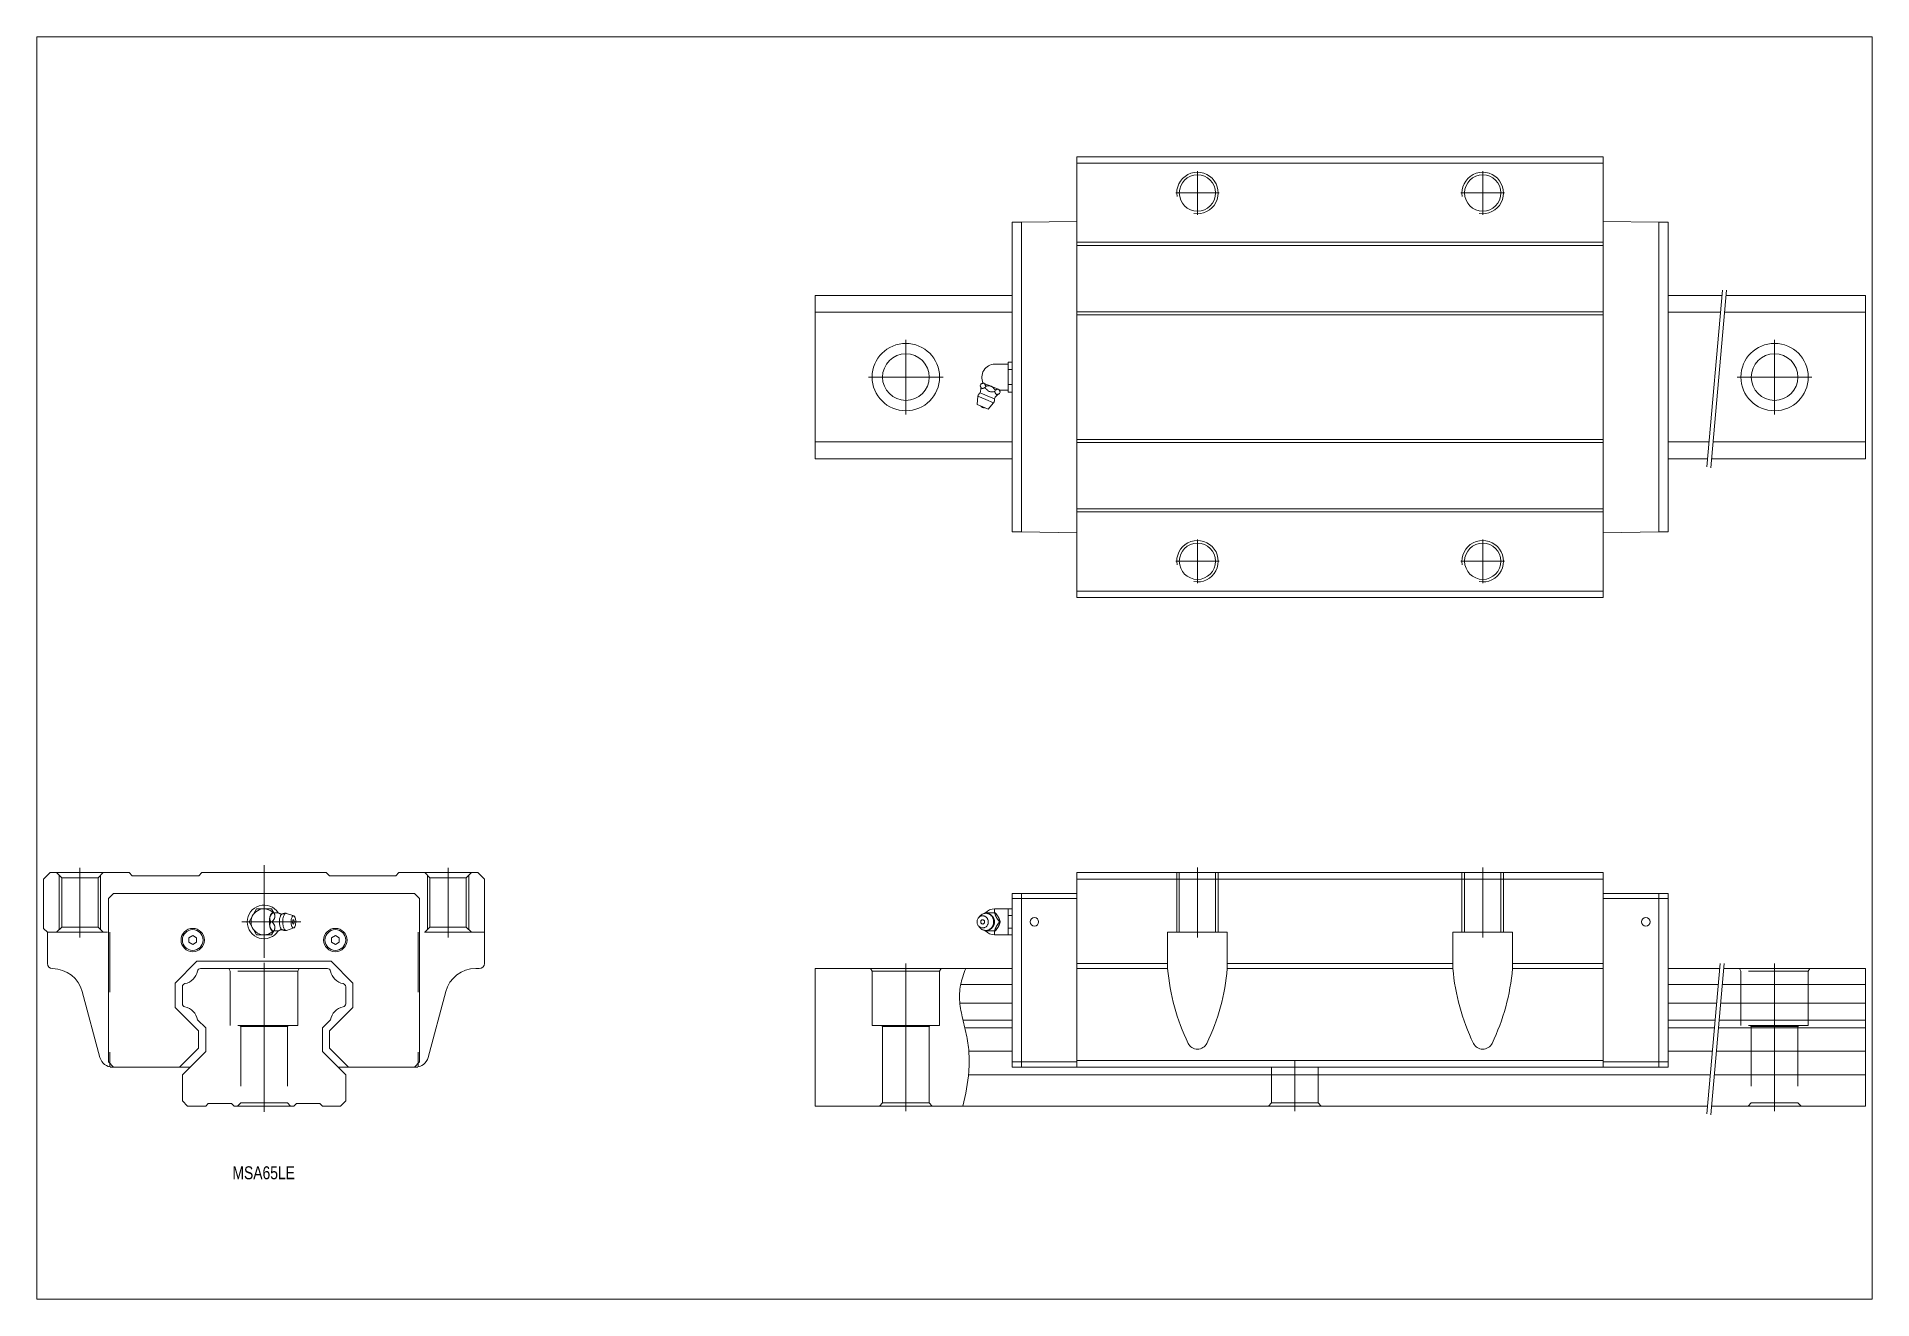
# Paper-space layout 'Layout1' of a CAD drawing. Header units: inches. Extents: x 34 to 262, y 26 to 183.
# The model-space entities are those that its viewports show. They can reach past a viewport. Long polylines and large blocks are cut down to what shows.
import ezdxf

# ---------------------------------------------------------------- set-up
doc = ezdxf.new("R2010")
doc.units = ezdxf.units.IN
for name, pattern in [('CENTER', [22.8, 15, -3, 1.8, -3]), ('DASHED', [4.8, 2.4, -2.4]), ('PHANTOM', [27.6, 15, -3, 1.8, -3, 1.8, -3])]:
    doc.linetypes.add(name, pattern=pattern)
doc.layers.add('ACAD_LAYER_0', color=7, linetype='Continuous', lineweight=0)
doc.layers.add('MSA45E [1]', color=7, linetype='Continuous', lineweight=0)
doc.styles.add('CK_TEXT_STYLE_0041', font='', dxfattribs={"width": 0.8, "height": 5})
doc.styles.get('CK_TEXT_STYLE_0041').set_extended_font_data('SMOOTH')

psp = doc.layouts.get("Layout1")

msp = doc.modelspace()

# ---------------------------------------------------------------- texts
at = {"layer": 'MSA45E [1]', "color": 4, "lineweight": 0, "insert": (-0.13, -23.25), "char_height": 5, "attachment_point": 2, "line_spacing_factor": 0.96, "style": 'CK_TEXT_STYLE_0041'}
msp.add_mtext('MSA65LE', dxfattribs=at)

# ---------------------------------------------------------------- linework, layer by layer
at = {"layer": 'MSA45E [1]', "color": 4, "linetype": 'Continuous', "lineweight": 0}
for p, q in [((313.46, 366.07), (313.46, 196.07)), ((313.46, 366.07), (516.46, 366.07)), ((313.46, 363.57), (516.46, 363.57)), ((516.46, 366.07), (516.46, 196.07)), ((288.46, 340.77), (288.46, 221.37)), ((288.46, 340.77), (292.06, 340.77)), ((313.46, 341.07), (292.06, 340.77)), ((292.06, 340.77), (292.06, 221.37)), ((516.46, 341.07), (537.86, 340.77)), ((537.86, 340.77), (537.86, 221.37)), ((541.46, 340.77), (537.86, 340.77)), ((541.46, 340.77), (541.46, 221.37)), ((313.46, 333.07), (516.46, 333.07)), ((313.46, 331.87), (516.46, 331.87)), ((212.5, 312.57), (288.46, 312.57)), ((212.5, 249.57), (212.5, 312.57)), ((541.46, 312.57), (562.18, 312.57)), ((563.79, 312.57), (617.5, 312.57)), ((617.5, 249.57), (617.5, 312.57)), ((212.5, 306.07), (288.46, 306.07)), ((313.46, 306.27), (516.46, 306.27)), ((313.46, 305.07), (516.46, 305.07)), ((541.46, 306.07), (561.61, 306.07)), ((563.22, 306.07), (617.5, 306.07)), ((286.97, 286.07, 0), (281.81, 286.07, 0)), ((286.97, 286.84), (286.97, 275.3)), ((286.97, 286.84), (288.46, 286.84)), ((286.97, 283.96), (288.46, 283.96)), ((288.46, 286.84), (288.46, 275.3)), ((541.46, 286.84), (541.46, 275.3)), ((276.17, 277.82, -0.2), (276.4, 278.37, -0.2)), ((277.58, 278.69, -0.2), (277.18, 278.86, -0.2)), ((277.58, 278.69, -0.2), (277.65, 278.66, -0.2)), ((280.34, 277.55, -0.2), (277.65, 278.66, -0.2)), ((278.03, 277.04, -0.2), (278.26, 277.6, -0.2)), ((280.34, 277.55, -0.2), (280.49, 277.49, -0.2)), ((283.18, 276.37, -0.2), (280.49, 277.49, -0.2)), ((283.18, 276.37, -0.2), (283.26, 276.34, -0.2)), ((283.65, 276.18, -0.2), (283.26, 276.34, -0.2)), ((286.97, 276.07, 0), (283.67, 276.07, 0)), ((286.97, 278.18), (288.46, 278.18)), ((274.96, 270.47, -0.2), (275.26, 273.7, -0.2)), ((274.96, 270.47, -0.2), (277.13, 269.57, -0.2)), ((275.26, 273.7, -0.2), (278.31, 272.44, -0.2)), ((276.11, 274.97, -0.2), (278.89, 273.82, -0.2)), ((277.13, 269.57, -0.2), (279.3, 268.67, -0.2)), ((278.31, 272.44, -0.2), (281.36, 271.17, -0.2)), ((278.89, 273.82, -0.2), (281.66, 272.67, -0.2)), ((281.36, 271.17, -0.2), (279.3, 268.67, -0.2)), ((281.77, 275.5, -0.2), (282, 276.05, -0.2)), ((283.63, 274.72, -0.2), (283.86, 275.28, -0.2)), ((286.97, 275.3), (288.46, 275.3)), ((212.5, 256.07), (288.46, 256.07)), ((313.46, 257.07), (516.46, 257.07)), ((313.46, 255.87), (516.46, 255.87)), ((541.46, 256.07), (557.24, 256.07)), ((558.85, 256.07), (617.5, 256.07)), ((212.5, 249.57), (288.46, 249.57)), ((541.46, 249.57), (556.67, 249.57)), ((558.28, 249.57), (617.5, 249.57)), ((313.46, 230.27), (516.46, 230.27)), ((313.46, 229.07), (516.46, 229.07)), ((288.46, 221.37), (292.06, 221.37)), ((313.46, 221.07), (292.06, 221.37)), ((516.46, 221.07), (537.86, 221.37)), ((541.46, 221.37), (537.86, 221.37)), ((313.46, 198.57), (516.46, 198.57)), ((313.46, 196.07), (516.46, 196.07)), ((-82.5, 90), (-85, 87.5)), ((-85, 87.5), (-85, 68.5)), ((-82.5, 90), (-52, 90)), ((-52, 90), (-50.8, 88.8)), ((-50.8, 88.8), (-25.2, 88.8)), ((-24, 90), (-25.2, 88.8)), ((24, 90), (-24, 90)), ((24, 90), (25.2, 88.8)), ((50.8, 88.8), (25.2, 88.8)), ((52, 90), (50.8, 88.8)), ((82.5, 90), (52, 90)), ((85, 87.5), (82.5, 90)), ((85, 87.5), (85, 55)), ((313.46, 90), (516.46, 90)), ((313.46, 15), (313.46, 90)), ((313.46, 87.5), (516.46, 87.5)), ((516.46, 15), (516.46, 90)), ((-60, 80), (-58, 82)), ((-60, 80), (-60, 17)), ((-58, 82), (0, 82)), ((58, 82), (0, 82)), ((60, 80), (58, 82)), ((60, 80), (60, 17)), ((288.46, 15), (288.46, 82)), ((288.46, 82), (313.46, 82)), ((288.46, 80), (313.46, 80)), ((292.06, 15), (292.06, 82)), ((516.46, 82), (541.46, 82)), ((516.46, 80), (541.46, 80)), ((537.86, 15), (537.86, 82)), ((541.46, 15), (541.46, 82)), ((-2.89, 75.99, -10.15), (-5.77, 71, -10.15)), ((-5.77, 71, -10.15), (-2.89, 65.99, -10.16)), ((2.9, 75.99, -10.16), (-2.89, 75.99, -10.16)), ((2.22, 72.68), (2.25, 72.82)), ((3.09, 71), (2.54, 71)), ((3.76, 74.48, -9.81), (2.9, 75.99, -10.16)), ((3.22, 74.5), (3.31, 74.5)), ((3.87, 74.5), (3.31, 74.5)), ((3.87, 74.5), (5.51, 74.5)), ((8.64, 74.27), (11.45, 73.33)), ((275.52, 72.58, 10.72), (276.06, 73.22, 10.72)), ((278.03, 74.5, 10.72), (281.77, 74.5, 10.72)), ((281.73, 76), (281.73, 74.49, 3.58)), ((288.46, 76), (281.73, 76)), ((281.77, 74.5, 10.72), (282, 74.5, 10.72)), ((283.18, 72.82, 10.72), (283.26, 72.68, 10.72)), ((283.63, 71, 10.72), (283.86, 71, 10.72)), ((286.97, 76), (286.97, 66)), ((288.46, 73.45, 4.36), (286.97, 73.45, 4.36)), ((288.46, 76), (288.46, 66)), ((-85, 68.5), (-83.5, 67)), ((-83.5, 67), (-83.5, 55)), ((-27.5, 65.73), (-29, 64.87)), ((-29, 64.87), (-29, 63.13)), ((-26, 64.87), (-27.5, 65.73)), ((-26, 64.87), (-26, 63.13)), ((-2.89, 65.99, -10.16), (2.89, 66, -10.15)), ((2.25, 69.18), (2.22, 69.32)), ((2.89, 66, -10.15), (3.76, 67.51, -9.81)), ((3.31, 67.5), (3.22, 67.5)), ((3.87, 67.5), (3.31, 67.5)), ((5.5, 67.5), (3.87, 67.5)), ((11.45, 68.67), (8.64, 67.72)), ((27.5, 65.73), (26, 64.87)), ((26, 64.87), (26, 63.13)), ((29, 64.87), (27.5, 65.73)), ((29, 64.87), (29, 63.13)), ((276.06, 68.78, 10.72), (275.52, 69.42, 10.72)), ((281.77, 67.5, 10.72), (278.03, 67.5, 10.72)), ((281.73, 66), (281.73, 67.51, 3.58)), ((288.46, 66), (281.73, 66)), ((281.77, 67.5, 10.72), (282, 67.5, 10.72)), ((283.26, 69.32, 10.72), (283.18, 69.18, 10.72)), ((288.46, 68.53, 4.35), (286.97, 68.53, 4.35)), ((348.46, 67), (371.46, 67)), ((348.46, 53), (348.46, 67)), ((371.46, 53), (371.46, 67)), ((458.46, 53), (458.46, 67)), ((458.46, 67), (481.46, 67)), ((481.46, 53), (481.46, 67)), ((-27.5, 62.27), (-29, 63.13)), ((-26, 63.13), (-27.5, 62.27)), ((27.5, 62.27), (26, 63.13)), ((29, 63.13), (27.5, 62.27)), ((-25.91, 55.8), (-34.3, 47.41)), ((25.91, 55.8), (-25.91, 55.8)), ((25.91, 55.8), (34.3, 47.41)), ((83, 53), (81.66, 53)), ((212.5, 53), (288.46, 53)), ((212.5, 0), (212.5, 53)), ((233.92, 53), (234.5, 52)), ((260.5, 52), (234.5, 52)), ((234.5, 52), (234.5, 31)), ((261.08, 53), (260.5, 52)), ((260.5, 52), (260.5, 31)), ((313.46, 55), (348.46, 55)), ((313.46, 53), (348.46, 53)), ((371.46, 55), (458.46, 55)), ((371.46, 53), (458.46, 53)), ((481.46, 55), (516.46, 55)), ((481.46, 53), (516.46, 53)), ((541.46, 53), (561.31, 53)), ((562.91, 53), (617.5, 53)), ((617.5, 53), (617.5, 0)), ((-70.07, 44.11), (-63.26, 18.71)), ((-34.3, 47.41), (-34.3, 37.94)), ((34.3, 47.41), (34.3, 37.94)), ((70.07, 44.11), (63.26, 18.71)), ((268.66, 46.89), (288.46, 46.89)), ((541.46, 46.89), (560.77, 46.89)), ((562.38, 46.89), (617.5, 46.89)), ((-34.3, 37.94), (-25.3, 28.94)), ((34.3, 37.94), (25.3, 28.94)), ((268.33, 39.69), (288.46, 39.69)), ((541.46, 39.69), (560.14, 39.69)), ((561.75, 39.69), (617.5, 39.69)), ((-25.3, 28.94), (-25.3, 22.3)), ((25.3, 28.94), (25.3, 22.3)), ((260.5, 31), (234.5, 31)), ((238.2, 31), (238.5, 30.7)), ((256.5, 30.7), (238.5, 30.7)), ((238.5, 30.7), (238.5, 1.2)), ((256.8, 31), (256.5, 30.7)), ((256.5, 30.7), (256.5, 1.2)), ((269.54, 33.06), (288.46, 33.06)), ((270.24, 30.14), (288.46, 30.14)), ((541.46, 33.06), (559.56, 33.06)), ((541.46, 30.14), (559.31, 30.14)), ((560.91, 30.14), (617.5, 30.14)), ((561.17, 33.06), (617.5, 33.06)), ((-32.6, 15), (-25.3, 22.3)), ((32.6, 15), (25.3, 22.3)), ((-60, 17), (-58, 15)), ((-59.3, 15), (-28.5, 15)), ((-58.43, 15), (-42.15, 15)), ((59.3, 15), (28.5, 15)), ((58.43, 15), (42.15, 15)), ((60, 17), (58, 15)), ((271.78, 21.1), (288.46, 21.1)), ((288.46, 17), (313.46, 17)), ((288.46, 15), (541.46, 15)), ((313.46, 17.5), (516.46, 17.5)), ((541.46, 17), (516.46, 17)), ((541.46, 21.1), (558.52, 21.1)), ((560.12, 21.1), (617.5, 21.1)), ((271.64, 12), (557.72, 12)), ((559.33, 12), (617.5, 12)), ((212.5, 0), (556.67, 0)), ((238.5, 1.2), (237.3, 0)), ((256.5, 1.2), (238.5, 1.2)), ((257.7, 0), (256.5, 1.2)), ((558.28, 0), (617.5, 0))]:
    msp.add_line(p, q, dxfattribs=at)
at = {"layer": 'MSA45E [1]', "color": 253, "linetype": 'CENTER', "lineweight": 0}
for p, q in [((359.96, 360.47), (359.96, 343.67)), ((469.96, 360.47), (469.96, 343.67)), ((351.56, 352.07), (368.36, 352.07)), ((461.56, 352.07), (478.36, 352.07)), ((247.5, 295.47), (247.5, 266.67)), ((582.5, 295.47), (582.5, 266.67)), ((233.1, 281.07), (261.9, 281.07)), ((568.1, 281.07), (596.9, 281.07)), ((359.96, 218.47), (359.96, 201.67)), ((469.96, 218.47), (469.96, 201.67)), ((351.56, 210.07), (368.36, 210.07)), ((461.56, 210.07), (478.36, 210.07)), ((0, 92.88), (0, 57.09)), ((-71, 91.79), (-71, 65)), ((71, 91.79), (71, 65)), ((359.96, 65), (359.96, 92)), ((469.96, 65), (469.96, 92)), ((14.24, 71), (-8.57, 71)), ((0, 55.26), (0, -2.22)), ((247.5, -2), (247.5, 55)), ((582.5, -2), (582.5, 55)), ((397.5, -2), (397.5, 17.5))]:
    msp.add_line(p, q, dxfattribs=at)
at = {"layer": 'MSA45E [1]', "color": 253, "linetype": 'PHANTOM', "lineweight": 0}
for p, q in [((556.41, 246.53), (562.36, 314.57)), ((557.98, 246.14), (563.96, 314.57)), ((556.41, -3.04), (561.48, 55)), ((557.98, -3.43), (563.09, 55))]:
    msp.add_line(p, q, dxfattribs=at)
at = {"layer": 'MSA45E [1]', "color": 253, "linetype": 'DASHED', "lineweight": 0}
for p, q in [((-80, 90), (-78, 88)), ((-79, 89), (-79, 68)), ((-78, 88), (-64, 88)), ((-78, 88), (-78, 69)), ((-62, 90), (-64, 88)), ((-64, 88), (-64, 69)), ((-63, 89), (-63, 68)), ((62, 90), (64, 88)), ((63, 89), (63, 68)), ((78, 88), (64, 88)), ((64, 88), (64, 69)), ((80, 90), (78, 88)), ((78, 88), (78, 69)), ((79, 89), (79, 68)), ((351.96, 67), (351.96, 90)), ((352.96, 67), (352.96, 90)), ((366.96, 67), (366.96, 90)), ((367.96, 67), (367.96, 90)), ((461.96, 67), (461.96, 90)), ((462.96, 67), (462.96, 90)), ((476.96, 67), (476.96, 90)), ((477.96, 67), (477.96, 90)), ((275.16, 71, 10.72), (274.96, 71, 10.72)), ((-83.5, 67), (-59.5, 67)), ((-80, 67), (-78, 69)), ((-78, 69), (-64, 69)), ((-62, 67), (-64, 69)), ((-59.5, 67), (-59.5, 15.12)), ((85, 67), (59.5, 67)), ((59.5, 67), (59.5, 15.12)), ((62, 67), (64, 69)), ((78, 69), (64, 69)), ((80, 67), (78, 69)), ((-13.58, 53), (-13, 52)), ((-13.58, 53), (-13, 52)), ((-13, 52), (-13, 31)), ((-13, 52), (-13, 31)), ((13, 52), (-13, 52)), ((13.58, 53), (13, 52)), ((13.58, 53), (13, 52)), ((13, 52), (13, 31)), ((13, 52), (13, 31)), ((568.92, 53), (569.5, 52)), ((595.5, 52), (569.5, 52)), ((569.5, 52), (569.5, 31)), ((596.08, 53), (595.5, 52)), ((595.5, 52), (595.5, 31)), ((13, 31), (-13, 31)), ((-9.3, 31), (-9, 30.7)), ((-9.3, 31), (-9, 30.7)), ((-9, 30.7), (-9, 1.2)), ((9, 30.7), (-9, 30.7)), ((9.3, 31), (9, 30.7)), ((9.3, 31), (9, 30.7)), ((9, 30.7), (9, 1.2)), ((595.5, 31), (569.5, 31)), ((573.2, 31), (573.5, 30.7)), ((591.5, 30.7), (573.5, 30.7)), ((573.5, 30.7), (573.5, 1.2)), ((591.8, 31), (591.5, 30.7)), ((591.5, 30.7), (591.5, 1.2)), ((388.5, 15), (388.5, 1.2)), ((406.5, 15), (406.5, 1.2)), ((-9, 1.2), (-10.2, 0)), ((9, 1.2), (-9, 1.2)), ((10.2, 0), (9, 1.2)), ((388.5, 1.2), (387.3, 0)), ((406.5, 1.2), (388.5, 1.2)), ((407.7, 0), (406.5, 1.2)), ((573.5, 1.2), (572.3, 0)), ((591.5, 1.2), (573.5, 1.2)), ((592.7, 0), (591.5, 1.2))]:
    msp.add_line(p, q, dxfattribs=at)
at = {"layer": 'MSA45E [1]', "color": 4, "linetype": 'Continuous', "lineweight": 0, "extrusion": (2.92317e-06, 1.46166e-06, 1)}
msp.add_line((-24.5, 53, 0), (24.5, 53, 0), dxfattribs=at)
at = {"layer": 'MSA45E [1]', "color": 4, "linetype": 'Continuous', "lineweight": 0, "extrusion": (2.92317e-06, 0, 1)}
for p, q in [((-31.5, 46, 0), (-31.5, 39.4, 0)), ((31.5, 46, 0), (31.5, 39.4, 0)), ((-25.65, 33.25, 0), (-22.5, 30.1, 0)), ((-22.5, 30.1, 0), (-22.5, 21, 0)), ((25.65, 33.25, 0), (22.5, 30.1, 0)), ((25.65, 33.25, 0), (22.5, 30.1, 0)), ((22.5, 30.1, 0), (22.5, 21, 0)), ((-22.5, 21, 0), (-31.5, 12, 0)), ((22.5, 21, 0), (31.5, 12, 0)), ((-31.5, 12, 0), (-31.5, 2, 0)), ((31.5, 12, 0), (31.5, 2, 0)), ((-31.5, 2, 0), (-29.5, 0, 0)), ((-29.5, 0, 0), (-22.5, 0, 0)), ((-21.5, 1, 0), (-22.5, 0, 0)), ((-21.5, 1, 0), (-12.5, 1, 0)), ((-12.5, 1, 0), (-11.5, 0, 0)), ((-11.5, 0, 0), (11.5, 0, 0)), ((12.5, 1, 0), (11.5, 0, 0)), ((21.5, 1, 0), (12.5, 1, 0)), ((21.5, 1, 0), (22.5, 0, 0)), ((29.5, 0, 0), (22.5, 0, 0)), ((31.5, 2, 0), (29.5, 0, 0))]:
    msp.add_line(p, q, dxfattribs=at)
at = {"layer": 'MSA45E [1]', "color": 4, "linetype": 'Continuous', "lineweight": 0}
for points in [[(276.17, 277.82), (276.2, 277.73), (276.23, 277.64), (276.26, 277.55), (276.3, 277.47), (276.33, 277.38), (276.37, 277.3), (276.4, 277.22), (276.44, 277.14), (276.48, 277.07), (276.51, 277.02), (276.54, 276.98), (276.56, 276.94), (276.59, 276.91), (276.63, 276.87), (276.66, 276.84), (276.69, 276.81), (276.73, 276.78), (276.76, 276.76), (276.8, 276.74), (276.84, 276.73), (276.89, 276.71), (276.93, 276.71), (276.97, 276.7), (277.02, 276.7), (277.07, 276.7), (277.11, 276.7), (277.16, 276.71), (277.25, 276.73), (277.35, 276.76), (277.45, 276.79), (277.54, 276.82), (277.64, 276.86), (277.74, 276.91), (277.84, 276.95), (277.94, 277), (278.03, 277.04)], [(277.58, 278.69), (277.55, 278.7), (277.52, 278.71), (277.48, 278.71), (277.45, 278.72), (277.41, 278.72), (277.38, 278.72), (277.34, 278.72), (277.31, 278.71), (277.27, 278.71), (277.18, 278.69), (277.08, 278.66), (276.99, 278.63), (276.89, 278.59), (276.79, 278.55), (276.69, 278.51), (276.59, 278.46), (276.5, 278.42), (276.4, 278.37)], [(278.03, 277.04), (278.19, 276.85), (278.35, 276.66), (278.51, 276.46), (278.68, 276.28), (278.85, 276.1), (279.03, 275.94), (279.23, 275.79), (279.43, 275.67), (279.65, 275.56), (279.87, 275.49), (280.1, 275.44), (280.34, 275.41), (280.57, 275.4), (280.81, 275.41), (281.05, 275.42), (281.29, 275.45), (281.53, 275.47), (281.77, 275.5)], [(280.34, 277.55), (280.28, 277.57), (280.22, 277.59), (280.15, 277.61), (280.09, 277.62), (280.03, 277.64), (279.96, 277.65), (279.9, 277.66), (279.83, 277.67), (279.76, 277.67), (279.6, 277.68), (279.43, 277.69), (279.26, 277.69), (279.1, 277.68), (278.93, 277.67), (278.76, 277.65), (278.6, 277.63), (278.43, 277.62), (278.26, 277.6)], [(282, 276.05), (281.91, 276.16), (281.82, 276.28), (281.73, 276.39), (281.63, 276.5), (281.54, 276.61), (281.45, 276.72), (281.35, 276.82), (281.25, 276.93), (281.15, 277.03), (281.08, 277.08), (281.02, 277.14), (280.95, 277.2), (280.88, 277.25), (280.81, 277.3), (280.74, 277.35), (280.67, 277.39), (280.59, 277.44), (280.52, 277.47), (280.51, 277.48), (280.51, 277.48), (280.51, 277.48), (280.51, 277.48), (280.5, 277.48), (280.5, 277.48), (280.5, 277.48), (280.49, 277.49), (280.49, 277.49)], [(283.18, 276.37), (283.12, 276.39), (283.06, 276.4), (283, 276.4), (282.94, 276.4), (282.88, 276.39), (282.81, 276.38), (282.75, 276.36), (282.68, 276.34), (282.61, 276.32), (282.55, 276.29), (282.48, 276.27), (282.41, 276.24), (282.34, 276.21), (282.27, 276.18), (282.2, 276.15), (282.14, 276.12), (282.07, 276.08), (282, 276.05)], [(281.77, 275.5), (281.8, 275.41), (281.83, 275.32), (281.86, 275.23), (281.9, 275.15), (281.93, 275.06), (281.97, 274.98), (282, 274.9), (282.04, 274.82), (282.08, 274.75), (282.11, 274.7), (282.14, 274.66), (282.17, 274.62), (282.2, 274.59), (282.23, 274.55), (282.26, 274.52), (282.29, 274.49), (282.33, 274.46), (282.36, 274.44), (282.4, 274.42), (282.44, 274.41), (282.49, 274.39), (282.53, 274.39), (282.57, 274.38), (282.62, 274.38), (282.67, 274.38), (282.71, 274.38), (282.76, 274.39), (282.85, 274.41), (282.95, 274.44), (283.05, 274.47), (283.14, 274.5), (283.24, 274.54), (283.34, 274.59), (283.44, 274.63), (283.54, 274.68), (283.63, 274.72)], [(2.22, 72.68), (2.18, 72.47), (2.15, 72.27), (2.12, 72.07), (2.1, 71.88), (2.08, 71.69), (2.07, 71.5), (2.06, 71.33), (2.06, 71.16), (2.05, 71), (2.05, 71), (2.06, 70.83), (2.06, 70.67), (2.07, 70.49), (2.08, 70.31), (2.1, 70.12), (2.12, 69.92), (2.15, 69.72), (2.18, 69.52), (2.22, 69.32)], [(2.22, 72.68), (2.21, 72.62), (2.2, 72.56), (2.2, 72.51), (2.2, 72.45), (2.19, 72.39), (2.19, 72.34), (2.2, 72.28), (2.2, 72.23), (2.21, 72.17), (2.22, 72.04), (2.25, 71.9), (2.28, 71.77), (2.32, 71.64), (2.36, 71.51), (2.4, 71.38), (2.45, 71.25), (2.49, 71.12), (2.54, 71)], [(2.54, 71), (2.51, 70.91), (2.48, 70.82), (2.44, 70.73), (2.41, 70.64), (2.38, 70.55), (2.35, 70.46), (2.33, 70.37), (2.3, 70.28), (2.28, 70.19), (2.25, 70.1), (2.23, 70), (2.22, 69.91), (2.21, 69.81), (2.2, 69.72), (2.19, 69.62), (2.2, 69.52), (2.2, 69.42), (2.22, 69.32)], [(3.31, 74.5), (3.23, 74.39), (3.14, 74.28), (3.05, 74.17), (2.96, 74.06), (2.88, 73.95), (2.79, 73.83), (2.71, 73.72), (2.64, 73.61), (2.56, 73.49), (2.52, 73.42), (2.48, 73.35), (2.44, 73.28), (2.4, 73.21), (2.37, 73.14), (2.33, 73.06), (2.3, 72.99), (2.28, 72.91), (2.26, 72.84), (2.26, 72.84), (2.26, 72.84), (2.25, 72.83), (2.25, 72.83), (2.25, 72.83), (2.25, 72.82), (2.25, 72.82), (2.25, 72.82), (2.25, 72.82)], [(3.09, 74.4), (2.96, 74.31), (2.84, 74.19), (2.73, 74.04), (2.63, 73.87), (2.53, 73.68), (2.45, 73.47), (2.37, 73.26), (2.31, 73.04), (2.25, 72.82)], [(3.07, 74.4), (3.08, 74.4), (3.08, 74.41), (3.09, 74.41), (3.09, 74.41), (3.1, 74.41), (3.1, 74.42), (3.11, 74.42), (3.12, 74.42), (3.12, 74.43), (3.13, 74.43), (3.13, 74.43), (3.13, 74.43), (3.14, 74.44), (3.14, 74.44), (3.15, 74.44), (3.15, 74.45), (3.16, 74.45), (3.16, 74.45), (3.17, 74.46), (3.17, 74.46), (3.18, 74.46), (3.18, 74.46), (3.18, 74.47), (3.19, 74.47), (3.19, 74.47), (3.2, 74.48), (3.2, 74.48), (3.2, 74.48), (3.21, 74.49), (3.21, 74.49), (3.21, 74.49), (3.22, 74.49), (3.22, 74.5), (3.23, 74.5), (3.23, 74.5), (3.23, 74.51)], [(5.5, 74.5), (5.52, 74.49), (5.53, 74.48), (5.54, 74.47), (5.56, 74.46), (5.57, 74.45), (5.59, 74.44), (5.6, 74.43), (5.62, 74.42), (5.63, 74.41), (5.66, 74.39), (5.69, 74.37), (5.73, 74.35), (5.76, 74.34), (5.79, 74.32), (5.83, 74.3), (5.86, 74.28), (5.9, 74.26), (5.93, 74.25), (5.97, 74.23), (6.01, 74.21), (6.05, 74.2), (6.1, 74.18), (6.14, 74.17), (6.18, 74.15), (6.22, 74.14), (6.27, 74.12), (6.31, 74.11), (6.36, 74.1), (6.4, 74.08), (6.45, 74.07), (6.5, 74.06), (6.55, 74.05), (6.59, 74.04), (6.64, 74.03), (6.69, 74.03), (6.74, 74.02), (6.77, 74.02), (6.8, 74.01), (6.83, 74.01), (6.85, 74.01), (6.88, 74.01), (6.91, 74.01), (6.94, 74), (6.97, 74), (7, 74)], [(6.82, 73.91), (6.62, 73.73), (6.5, 73.57), (6.41, 73.41), (6.3, 73.18), (6.2, 72.88), (6.1, 72.52), (6.03, 72.13), (5.98, 71.74), (5.95, 71.41), (5.94, 71.1), (5.94, 71), (5.94, 71), (5.96, 70.45), (5.99, 70.11), (6.06, 69.69), (6.13, 69.34), (6.21, 69.06), (6.32, 68.76), (6.42, 68.56), (6.54, 68.37), (6.65, 68.23), (6.77, 68.11), (6.82, 68.08)], [(6.81, 73.91), (6.82, 73.91), (6.82, 73.91), (6.83, 73.92), (6.83, 73.92), (6.84, 73.92), (6.84, 73.92), (6.85, 73.93), (6.85, 73.93), (6.85, 73.93), (6.89, 73.96), (6.93, 73.98), (6.97, 74), (7, 74.02), (7.04, 74.04), (7.08, 74.06), (7.12, 74.08), (7.16, 74.1), (7.2, 74.11), (7.25, 74.13), (7.29, 74.15), (7.33, 74.16), (7.37, 74.17), (7.41, 74.19), (7.45, 74.2), (7.49, 74.21), (7.54, 74.23), (7.58, 74.24), (7.62, 74.25), (7.67, 74.26), (7.71, 74.27), (7.75, 74.27), (7.79, 74.28), (7.84, 74.29), (7.88, 74.29), (7.93, 74.3), (7.97, 74.3), (8.02, 74.31), (8.07, 74.31), (8.11, 74.31), (8.16, 74.32), (8.21, 74.32), (8.26, 74.32), (8.3, 74.31), (8.35, 74.31), (8.4, 74.31), (8.41, 74.31), (8.43, 74.3), (8.45, 74.3), (8.46, 74.3), (8.48, 74.3), (8.5, 74.29), (8.51, 74.29), (8.53, 74.29), (8.54, 74.28)], [(8.48, 74.3), (8.27, 74.25), (8.14, 74.18), (8.03, 74.08), (7.93, 73.97), (7.81, 73.79), (7.71, 73.61), (7.59, 73.36), (7.48, 73.04), (7.38, 72.65), (7.3, 72.22), (7.25, 71.8), (7.22, 71.44), (7.21, 71.1), (7.21, 71), (7.21, 71), (7.24, 70.36), (7.27, 70), (7.32, 69.67), (7.4, 69.26), (7.5, 68.91), (7.6, 68.62), (7.71, 68.38), (7.81, 68.2), (7.9, 68.06), (8.02, 67.92), (8.13, 67.83), (8.24, 67.75), (8.37, 67.71), (8.48, 67.7), (8.6, 67.71), (8.64, 67.72)], [(8.64, 74.27), (8.62, 74.28), (8.6, 74.28), (8.58, 74.28), (8.57, 74.29), (8.55, 74.29), (8.53, 74.29), (8.51, 74.3), (8.49, 74.3), (8.48, 74.3)], [(12.24, 71), (12.21, 71.57), (12.18, 71.86), (12.1, 72.24), (12.03, 72.51), (11.94, 72.74), (11.84, 72.94), (11.74, 73.1), (11.65, 73.2), (11.57, 73.27), (11.49, 73.31), (11.38, 73.34), (11.28, 73.34), (11.18, 73.31), (11.09, 73.26), (10.99, 73.16), (10.89, 73.04), (10.79, 72.86), (10.69, 72.62), (10.6, 72.32), (10.52, 71.98), (10.48, 71.64), (10.45, 71.35), (10.44, 71.08), (10.44, 71), (10.44, 71), (10.47, 70.43), (10.5, 70.14), (10.58, 69.75), (10.65, 69.49), (10.74, 69.25), (10.84, 69.05), (10.94, 68.89), (11.02, 68.8), (11.11, 68.73), (11.19, 68.68), (11.3, 68.65), (11.4, 68.65), (11.5, 68.68), (11.59, 68.74), (11.69, 68.84), (11.79, 68.96), (11.89, 69.13), (11.99, 69.37), (12.08, 69.67), (12.16, 70.01), (12.2, 70.35), (12.23, 70.64), (12.24, 70.91), (12.24, 71)], [(11.54, 71.64), (11.44, 71.79), (11.38, 71.82), (11.33, 71.83), (11.27, 71.81), (11.22, 71.76), (11.16, 71.68), (11.11, 71.57), (11.06, 71.38), (11.03, 71.2), (11.02, 71.04), (11.02, 71), (11.02, 71), (11.02, 70.9), (11.03, 70.79), (11.05, 70.68), (11.07, 70.56), (11.1, 70.44), (11.15, 70.33), (11.21, 70.25), (11.27, 70.19), (11.34, 70.17)], [(276.06, 73.22), (276.44, 73.61), (276.64, 73.76), (276.89, 73.92), (277.09, 74.03), (277.33, 74.12), (277.58, 74.2), (277.83, 74.26), (278.04, 74.29), (278.31, 74.3)], [(281.68, 71), (281.68, 70.95), (281.68, 70.9), (281.67, 70.85), (281.67, 70.8), (281.67, 70.75), (281.66, 70.7), (281.66, 70.65), (281.65, 70.6), (281.65, 70.55), (281.64, 70.49), (281.63, 70.44), (281.62, 70.39), (281.61, 70.34), (281.6, 70.28), (281.59, 70.23), (281.58, 70.18), (281.56, 70.13), (281.55, 70.08), (281.53, 70.02), (281.52, 69.97), (281.5, 69.92), (281.48, 69.87), (281.46, 69.82), (281.45, 69.77), (281.43, 69.72), (281.41, 69.67), (281.38, 69.62), (281.36, 69.57), (281.34, 69.53), (281.31, 69.48), (281.29, 69.43), (281.26, 69.38), (281.24, 69.34), (281.21, 69.29), (281.18, 69.24), (281.16, 69.2), (281.13, 69.15), (281.1, 69.11), (281.07, 69.06), (281.04, 69.02), (281, 68.98), (280.97, 68.93), (280.94, 68.89), (280.9, 68.85), (280.87, 68.81), (280.83, 68.77), (280.8, 68.73), (280.76, 68.69), (280.72, 68.65), (280.69, 68.62), (280.65, 68.58), (280.61, 68.54), (280.57, 68.51), (280.53, 68.47), (280.49, 68.44), (280.45, 68.4), (280.41, 68.37), (280.36, 68.34), (280.32, 68.3), (280.28, 68.27), (280.23, 68.24), (280.19, 68.21), (280.15, 68.18), (280.1, 68.16), (280.06, 68.13), (280.01, 68.1), (279.96, 68.08), (279.92, 68.05), (279.87, 68.03), (279.82, 68), (279.77, 67.98), (279.73, 67.96), (279.68, 67.94), (279.63, 67.92), (279.58, 67.9), (279.53, 67.88), (279.48, 67.86), (279.43, 67.84), (279.38, 67.83), (279.33, 67.81), (279.28, 67.8), (279.23, 67.79), (279.18, 67.77), (279.13, 67.76), (279.08, 67.75), (279.03, 67.74), (278.97, 67.73), (278.92, 67.72), (278.87, 67.71), (278.82, 67.71), (278.77, 67.7), (278.72, 67.7), (278.66, 67.69), (278.61, 67.69), (278.56, 67.68), (278.51, 67.68), (278.46, 67.68), (278.4, 67.68), (278.35, 67.68), (278.3, 67.68), (278.25, 67.69), (278.2, 67.69), (278.14, 67.7), (278.09, 67.7), (278.04, 67.71), (277.99, 67.71), (277.94, 67.72), (277.89, 67.73), (277.86, 67.73), (277.83, 67.74), (277.8, 67.74), (277.77, 67.75), (277.73, 67.75), (277.7, 67.76), (277.67, 67.77), (277.64, 67.77), (277.61, 67.78)], [(277.84, 74.27), (277.87, 74.27), (277.9, 74.28), (277.93, 74.28), (277.96, 74.29), (277.99, 74.29), (278.02, 74.29), (278.05, 74.3), (278.08, 74.3), (278.11, 74.3), (278.16, 74.31), (278.22, 74.31), (278.27, 74.31), (278.32, 74.32), (278.37, 74.32), (278.42, 74.32), (278.48, 74.32), (278.53, 74.32), (278.58, 74.31), (278.63, 74.31), (278.68, 74.31), (278.73, 74.3), (278.79, 74.3), (278.84, 74.29), (278.89, 74.28), (278.94, 74.28), (278.99, 74.27), (279.04, 74.26), (279.09, 74.25), (279.14, 74.24), (279.19, 74.22), (279.24, 74.21), (279.29, 74.2), (279.34, 74.18), (279.39, 74.17), (279.44, 74.15), (279.49, 74.14), (279.54, 74.12), (279.59, 74.1), (279.63, 74.08), (279.68, 74.06), (279.73, 74.04), (279.78, 74.02), (279.82, 74), (279.87, 73.97), (279.91, 73.95), (279.96, 73.93), (280, 73.9), (280.05, 73.88), (280.09, 73.85), (280.14, 73.82), (280.18, 73.79), (280.22, 73.77), (280.26, 73.74), (280.31, 73.71), (280.35, 73.68), (280.39, 73.64), (280.43, 73.61), (280.47, 73.58), (280.51, 73.55), (280.55, 73.51), (280.59, 73.48), (280.62, 73.44), (280.66, 73.41), (280.7, 73.37), (280.73, 73.34), (280.77, 73.3), (280.81, 73.26), (280.84, 73.22), (280.87, 73.18), (280.91, 73.14), (280.94, 73.1), (280.97, 73.06), (281, 73.02), (281.03, 72.98), (281.06, 72.94), (281.09, 72.9), (281.12, 72.85), (281.15, 72.81), (281.18, 72.77), (281.21, 72.72), (281.23, 72.68), (281.26, 72.63), (281.28, 72.58), (281.31, 72.54), (281.33, 72.49), (281.35, 72.44), (281.37, 72.4), (281.4, 72.35), (281.42, 72.3), (281.44, 72.25), (281.45, 72.2), (281.47, 72.16), (281.49, 72.11), (281.51, 72.06), (281.52, 72.01), (281.54, 71.96), (281.55, 71.91), (281.57, 71.86), (281.58, 71.8), (281.59, 71.75), (281.6, 71.7), (281.61, 71.65), (281.62, 71.6), (281.63, 71.55), (281.64, 71.49), (281.65, 71.44), (281.65, 71.39), (281.66, 71.34), (281.66, 71.3), (281.67, 71.26), (281.67, 71.22), (281.67, 71.19), (281.67, 71.15), (281.67, 71.11), (281.68, 71.08), (281.68, 71.04), (281.68, 71)], [(277.85, 74.26), (277.87, 74.28), (277.89, 74.31), (277.91, 74.34), (277.93, 74.37), (277.95, 74.39), (277.97, 74.42), (277.99, 74.45), (278.01, 74.47), (278.03, 74.5)], [(281.77, 74.5), (281.8, 74.39), (281.83, 74.28), (281.86, 74.17), (281.9, 74.06), (281.93, 73.95), (281.97, 73.84), (282, 73.73), (282.04, 73.61), (282.08, 73.5), (282.11, 73.43), (282.14, 73.35), (282.17, 73.28), (282.2, 73.21), (282.23, 73.14), (282.26, 73.07), (282.29, 72.99), (282.33, 72.92), (282.36, 72.84), (282.4, 72.77), (282.44, 72.69), (282.49, 72.62), (282.53, 72.54), (282.57, 72.47), (282.62, 72.39), (282.67, 72.32), (282.71, 72.25), (282.76, 72.18), (282.85, 72.04), (282.95, 71.9), (283.05, 71.77), (283.14, 71.64), (283.24, 71.51), (283.34, 71.38), (283.44, 71.25), (283.54, 71.13), (283.63, 71)], [(283.63, 71), (283.55, 70.89), (283.47, 70.78), (283.38, 70.67), (283.3, 70.56), (283.21, 70.45), (283.13, 70.34), (283.04, 70.23), (282.96, 70.11), (282.88, 70), (282.83, 69.93), (282.78, 69.85), (282.73, 69.78), (282.69, 69.71), (282.64, 69.64), (282.6, 69.57), (282.55, 69.49), (282.51, 69.42), (282.47, 69.34), (282.42, 69.27), (282.38, 69.19), (282.35, 69.12), (282.31, 69.04), (282.27, 68.97), (282.24, 68.89), (282.21, 68.82), (282.18, 68.75), (282.15, 68.68), (282.1, 68.54), (282.05, 68.4), (282, 68.27), (281.96, 68.14), (281.92, 68.01), (281.88, 67.88), (281.84, 67.75), (281.81, 67.63), (281.77, 67.5)], [(2.25, 69.18), (2.31, 68.95), (2.37, 68.73), (2.45, 68.52), (2.53, 68.32), (2.63, 68.13), (2.73, 67.96), (2.84, 67.81), (2.96, 67.68), (3.09, 67.59)], [(2.25, 69.18), (2.28, 69.08), (2.32, 68.98), (2.36, 68.88), (2.4, 68.78), (2.45, 68.68), (2.51, 68.59), (2.57, 68.49), (2.63, 68.4), (2.69, 68.31), (2.75, 68.22), (2.82, 68.12), (2.89, 68.03), (2.96, 67.94), (3.03, 67.85), (3.1, 67.76), (3.17, 67.67), (3.24, 67.59), (3.31, 67.5)], [(3.23, 67.49), (3.22, 67.5), (3.22, 67.5), (3.22, 67.5), (3.21, 67.5), (3.21, 67.51), (3.21, 67.51), (3.2, 67.51), (3.2, 67.52), (3.2, 67.52), (3.19, 67.52), (3.19, 67.52), (3.18, 67.53), (3.18, 67.53), (3.18, 67.53), (3.17, 67.54), (3.17, 67.54), (3.16, 67.54), (3.16, 67.54), (3.15, 67.55), (3.15, 67.55), (3.15, 67.55), (3.14, 67.55), (3.14, 67.56), (3.13, 67.56), (3.13, 67.56), (3.12, 67.57), (3.12, 67.57), (3.11, 67.57), (3.11, 67.57), (3.1, 67.58), (3.1, 67.58), (3.09, 67.58), (3.09, 67.59), (3.08, 67.59), (3.08, 67.59), (3.07, 67.59)], [(6.98, 67.99), (6.97, 67.99), (6.96, 67.99), (6.95, 67.99), (6.94, 67.99), (6.93, 67.99), (6.92, 67.99), (6.91, 67.99), (6.9, 67.99), (6.89, 67.99), (6.84, 67.98), (6.79, 67.98), (6.75, 67.98), (6.7, 67.97), (6.65, 67.96), (6.6, 67.95), (6.55, 67.94), (6.51, 67.93), (6.46, 67.92), (6.42, 67.91), (6.37, 67.9), (6.33, 67.89), (6.29, 67.88), (6.24, 67.86), (6.2, 67.85), (6.16, 67.84), (6.12, 67.82), (6.08, 67.81), (6.04, 67.79), (6, 67.78), (5.97, 67.76), (5.93, 67.74), (5.89, 67.73), (5.86, 67.71), (5.83, 67.69), (5.79, 67.68), (5.76, 67.66), (5.73, 67.64), (5.7, 67.62), (5.67, 67.61), (5.64, 67.59), (5.61, 67.57), (5.58, 67.55), (5.56, 67.54), (5.53, 67.52), (5.51, 67.5), (5.51, 67.5), (5.51, 67.5), (5.5, 67.5), (5.5, 67.5), (5.5, 67.5), (5.5, 67.49), (5.5, 67.49), (5.5, 67.49), (5.49, 67.49)], [(8.54, 67.7), (8.5, 67.7), (8.45, 67.69), (8.41, 67.69), (8.37, 67.69), (8.33, 67.68), (8.29, 67.68), (8.24, 67.68), (8.2, 67.68), (8.16, 67.68), (8.11, 67.68), (8.07, 67.68), (8.02, 67.68), (7.98, 67.69), (7.93, 67.69), (7.88, 67.7), (7.84, 67.7), (7.79, 67.71), (7.75, 67.72), (7.7, 67.73), (7.66, 67.74), (7.61, 67.75), (7.57, 67.76), (7.53, 67.77), (7.49, 67.78), (7.44, 67.79), (7.4, 67.81), (7.36, 67.82), (7.32, 67.84), (7.28, 67.85), (7.24, 67.87), (7.2, 67.88), (7.16, 67.9), (7.12, 67.92), (7.08, 67.94), (7.04, 67.96), (7, 67.98), (6.98, 67.99), (6.96, 68), (6.94, 68.01), (6.91, 68.03), (6.89, 68.04), (6.87, 68.05), (6.85, 68.07), (6.83, 68.08), (6.81, 68.1)], [(11.34, 70.17), (11.36, 70.17), (11.39, 70.18), (11.41, 70.19), (11.44, 70.21), (11.46, 70.23), (11.48, 70.25), (11.5, 70.28), (11.52, 70.31), (11.54, 70.35)], [(277.53, 67.8), (277.52, 67.81), (277.51, 67.81), (277.5, 67.82), (277.49, 67.82), (277.48, 67.82), (277.47, 67.83), (277.46, 67.83), (277.45, 67.83), (277.44, 67.84), (277.43, 67.84), (277.43, 67.84), (277.43, 67.84), (277.43, 67.84), (277.43, 67.84), (277.42, 67.84), (277.42, 67.85), (277.42, 67.85), (277.42, 67.85)], [(278.03, 67.5), (278.01, 67.53), (277.99, 67.55), (277.97, 67.58), (277.95, 67.61), (277.93, 67.63), (277.91, 67.66), (277.89, 67.68), (277.87, 67.71), (277.85, 67.74)]]:
    msp.add_lwpolyline(points, dxfattribs=at)
at = {"layer": 'MSA45E [1]', "color": 4, "linetype": 'Continuous', "lineweight": 0, "extrusion": (0, 0, -1)}
for points in [[(-278.26, 277.6), (-278.23, 277.69), (-278.2, 277.77), (-278.17, 277.86), (-278.13, 277.95), (-278.1, 278.03), (-278.06, 278.12), (-278.03, 278.2), (-277.99, 278.28), (-277.95, 278.35), (-277.92, 278.39), (-277.89, 278.44), (-277.87, 278.47), (-277.84, 278.51), (-277.81, 278.55), (-277.77, 278.58), (-277.74, 278.61), (-277.7, 278.63), (-277.67, 278.66), (-277.67, 278.66), (-277.66, 278.66), (-277.66, 278.66), (-277.66, 278.66), (-277.66, 278.66), (-277.66, 278.66), (-277.66, 278.66), (-277.66, 278.66), (-277.65, 278.66)], [(-283.86, 275.28), (-283.84, 275.35), (-283.81, 275.42), (-283.79, 275.49), (-283.76, 275.56), (-283.73, 275.63), (-283.71, 275.7), (-283.68, 275.77), (-283.65, 275.84), (-283.62, 275.9), (-283.59, 275.96), (-283.55, 276.02), (-283.52, 276.08), (-283.48, 276.14), (-283.44, 276.19), (-283.4, 276.23), (-283.35, 276.28), (-283.31, 276.31), (-283.26, 276.34)], [(-3.09, 71), (-3.18, 71.11), (-3.27, 71.22), (-3.36, 71.33), (-3.44, 71.44), (-3.53, 71.55), (-3.61, 71.66), (-3.69, 71.77), (-3.77, 71.89), (-3.85, 72), (-3.89, 72.07), (-3.93, 72.14), (-3.97, 72.21), (-4.01, 72.29), (-4.04, 72.36), (-4.07, 72.43), (-4.1, 72.5), (-4.13, 72.58), (-4.15, 72.65), (-4.17, 72.73), (-4.19, 72.8), (-4.2, 72.88), (-4.21, 72.95), (-4.21, 73.03), (-4.21, 73.1), (-4.21, 73.18), (-4.21, 73.25), (-4.2, 73.32), (-4.18, 73.46), (-4.16, 73.59), (-4.13, 73.72), (-4.09, 73.86), (-4.05, 73.99), (-4, 74.11), (-3.96, 74.24), (-3.91, 74.37), (-3.87, 74.5)], [(-3.87, 67.5), (-3.91, 67.61), (-3.95, 67.72), (-3.99, 67.83), (-4.02, 67.94), (-4.06, 68.05), (-4.09, 68.16), (-4.12, 68.27), (-4.15, 68.39), (-4.18, 68.5), (-4.19, 68.57), (-4.2, 68.64), (-4.21, 68.71), (-4.21, 68.79), (-4.21, 68.86), (-4.21, 68.93), (-4.21, 69), (-4.2, 69.08), (-4.19, 69.15), (-4.18, 69.23), (-4.16, 69.3), (-4.14, 69.38), (-4.11, 69.45), (-4.09, 69.53), (-4.06, 69.6), (-4.02, 69.68), (-3.99, 69.75), (-3.95, 69.82), (-3.87, 69.96), (-3.78, 70.09), (-3.69, 70.22), (-3.6, 70.36), (-3.5, 70.49), (-3.4, 70.61), (-3.3, 70.74), (-3.2, 70.87), (-3.09, 71)], [(-277.13, 68.65), (-276.74, 68.69), (-276.54, 68.74), (-276.34, 68.81), (-276.14, 68.91), (-275.95, 69.03), (-275.76, 69.17), (-275.6, 69.33), (-275.44, 69.51), (-275.31, 69.71), (-275.2, 69.92), (-275.11, 70.13), (-275.04, 70.35), (-274.98, 70.64), (-274.96, 70.92), (-274.96, 71.19), (-274.99, 71.44), (-275.05, 71.67), (-275.14, 71.95), (-275.25, 72.18), (-275.37, 72.38), (-275.53, 72.6), (-275.69, 72.77), (-275.84, 72.9), (-276.03, 73.03), (-276.24, 73.15), (-276.41, 73.22), (-276.6, 73.28), (-276.78, 73.32), (-276.98, 73.34), (-277.13, 73.35), (-277.13, 73.35), (-277.51, 73.31), (-277.72, 73.26), (-277.92, 73.19), (-278.11, 73.09), (-278.31, 72.97), (-278.49, 72.83), (-278.66, 72.67), (-278.81, 72.49), (-278.94, 72.29), (-279.05, 72.08), (-279.14, 71.87), (-279.21, 71.65), (-279.27, 71.36), (-279.3, 71.08), (-279.29, 70.81), (-279.26, 70.56), (-279.21, 70.33), (-279.11, 70.05), (-279, 69.82), (-278.88, 69.62), (-278.72, 69.4), (-278.56, 69.23), (-278.41, 69.1), (-278.22, 68.97), (-278.01, 68.85), (-277.84, 68.78), (-277.65, 68.72), (-277.48, 68.68), (-277.27, 68.66), (-277.13, 68.65)], [(-278.31, 74.3), (-278.86, 74.25), (-279.07, 74.2), (-279.28, 74.13), (-279.49, 74.04), (-279.7, 73.94), (-279.9, 73.82), (-280.09, 73.68), (-280.28, 73.52), (-280.45, 73.35), (-280.62, 73.16), (-280.76, 72.96), (-280.94, 72.68), (-281.08, 72.38), (-281.19, 72.08), (-281.28, 71.77), (-281.33, 71.47), (-281.36, 71.17), (-281.36, 70.89), (-281.34, 70.62), (-281.29, 70.27), (-281.21, 69.96), (-281.11, 69.68), (-280.99, 69.43), (-280.83, 69.14), (-280.66, 68.89), (-280.49, 68.69), (-280.26, 68.46), (-280.06, 68.29), (-279.87, 68.16), (-279.64, 68.03), (-279.38, 67.91), (-279.17, 67.83), (-278.95, 67.77), (-278.74, 67.73), (-278.49, 67.71), (-278.31, 67.7), (-278.31, 67.7), (-277.81, 67.74), (-277.59, 67.79), (-277.33, 67.88), (-277.1, 67.97), (-276.85, 68.11), (-276.65, 68.23), (-276.46, 68.38), (-276.23, 68.59), (-276.06, 68.78)], [(-277.13, 70.17), (-276.87, 70.22), (-276.75, 70.28), (-276.63, 70.37), (-276.53, 70.48), (-276.45, 70.61), (-276.4, 70.74), (-276.37, 70.88), (-276.36, 71.06), (-276.39, 71.22), (-276.43, 71.35), (-276.51, 71.49), (-276.58, 71.59), (-276.68, 71.68), (-276.8, 71.75), (-276.91, 71.8), (-277.04, 71.82), (-277.13, 71.83), (-277.13, 71.83), (-277.38, 71.78), (-277.5, 71.72), (-277.62, 71.63), (-277.72, 71.52), (-277.8, 71.39), (-277.85, 71.26), (-277.88, 71.12), (-277.89, 70.94), (-277.87, 70.78), (-277.82, 70.65), (-277.75, 70.51), (-277.67, 70.41), (-277.57, 70.32), (-277.45, 70.25), (-277.34, 70.2), (-277.22, 70.18), (-277.13, 70.17)], [(-283.18, 72.82), (-283.12, 72.92), (-283.06, 73.02), (-283, 73.12), (-282.94, 73.22), (-282.88, 73.31), (-282.81, 73.41), (-282.75, 73.5), (-282.68, 73.6), (-282.61, 73.69), (-282.55, 73.78), (-282.48, 73.87), (-282.41, 73.96), (-282.34, 74.05), (-282.27, 74.14), (-282.2, 74.23), (-282.14, 74.32), (-282.07, 74.41), (-282, 74.5)], [(-283.86, 71), (-283.84, 71.09), (-283.81, 71.18), (-283.79, 71.27), (-283.76, 71.35), (-283.73, 71.44), (-283.71, 71.53), (-283.68, 71.62), (-283.65, 71.72), (-283.62, 71.81), (-283.59, 71.9), (-283.55, 71.99), (-283.52, 72.09), (-283.48, 72.18), (-283.44, 72.28), (-283.4, 72.38), (-283.35, 72.48), (-283.31, 72.58), (-283.26, 72.68)], [(-283.26, 69.32), (-283.28, 69.38), (-283.31, 69.43), (-283.34, 69.49), (-283.37, 69.55), (-283.39, 69.6), (-283.41, 69.66), (-283.44, 69.71), (-283.46, 69.77), (-283.48, 69.82), (-283.54, 69.96), (-283.58, 70.1), (-283.63, 70.23), (-283.67, 70.36), (-283.71, 70.49), (-283.75, 70.62), (-283.79, 70.75), (-283.83, 70.87), (-283.86, 71)], [(-282, 67.5), (-282.08, 67.61), (-282.17, 67.72), (-282.25, 67.83), (-282.34, 67.94), (-282.42, 68.05), (-282.5, 68.16), (-282.59, 68.27), (-282.67, 68.39), (-282.75, 68.5), (-282.8, 68.57), (-282.85, 68.65), (-282.9, 68.72), (-282.94, 68.79), (-282.99, 68.86), (-283.04, 68.93), (-283.08, 69.01), (-283.12, 69.08), (-283.17, 69.16), (-283.17, 69.16), (-283.17, 69.16), (-283.17, 69.16), (-283.17, 69.17), (-283.17, 69.17), (-283.18, 69.17), (-283.18, 69.17), (-283.18, 69.18), (-283.18, 69.18)]]:
    msp.add_lwpolyline(points, dxfattribs=at)
at = {"layer": 'MSA45E [1]', "color": 4, "linetype": 'Continuous', "lineweight": 0}
for centre, radius in [((359.96, 352.07), 7), ((469.96, 352.07), 7), ((247.5, 281.07), 13), ((582.5, 281.07), 13), ((247.5, 281.07), 9), ((582.5, 281.07), 9), ((359.96, 210.07), 7), ((469.96, 210.07), 7), ((297.06, 71), 1.65), ((532.86, 71), 1.65), ((-27.5, 64), 4.5), ((-27.5, 64), 4), ((27.5, 64), 4.5), ((27.5, 64), 4)]:
    msp.add_circle(centre, radius, dxfattribs=at)
at = {"layer": 'MSA45E [1]', "color": 253, "linetype": 'Continuous', "lineweight": 0}
for centre in [(359.96, 352.07), (469.96, 352.07), (359.96, 210.07), (469.96, 210.07)]:
    msp.add_arc(centre, 8, 260, 190, dxfattribs=at)
at = {"layer": 'MSA45E [1]', "color": 4, "linetype": 'Continuous', "lineweight": 0, "extrusion": (0.030396, -0.04549, 0.998502)}
msp.add_arc((390.47, 77.02, -4.45), 4.99, 56.14993, 173.84773, dxfattribs=at)
at = {"layer": 'MSA45E [1]', "color": 4, "linetype": 'Continuous', "lineweight": 0}
for centre, radius, start, end in [((272.44, 276.46, -0.2), 3.97, 337.9078, 19.96836), ((274.72, 281.97, -0.2), 3.97, 295.01553, 308.3929), ((287.59, 276.63, -0.2), 3.97, 186.6071, 199.96997), ((277.62, 273.04, -0.2), 2.44, 127.94649, 164.43365), ((277.6, 270.73, -0.2), 1.5, 213.94269, 281.05731), ((279.23, 272.37, -0.2), 2.44, 330.56635, 7.05351), ((285.31, 271.13, -0.2), 3.97, 115.01454, 157.09221), ((0, 71), 6.5, 32.54408, 327.38613), ((0, 71), 5, 44.427, 315.573), ((10.18, 71), 1.5, 334.42135, 25.57865), ((281.73, 71), 5, 89.99152, 135.57341), ((281.73, 71), 5, 224.42659, 270.00848), ((-81.5, 55), 2, 180, 269.3536), ((-81.66, 41), 12, 15, 89.3536), ((-31.67, 53.17, 0), 6.1, 280.80394, 349.19606), ((-24.5, 51.8, 0), 1.2, 90, 169.19606), ((24.5, 51.8, 0), 1.2, 10.80394, 90), ((31.67, 53.17, 0), 6.1, 190.80394, 259.19606), ((81.66, 41), 12, 90, 165), ((83, 55), 2, 270, 0), ((430.61, 60), 82.45, 184.87064, 205.7629), ((289.3, 60), 82.45, 334.2371, 355.12936), ((540.61, 60), 82.45, 184.87064, 205.7629), ((399.3, 60), 82.45, 334.2371, 355.12936), ((-30.3, 46, 0), 1.2, 100.80394, 180), ((30.3, 46, 0), 1.2, 0, 79.19606), ((-30.3, 39.4, 0), 1.2, 180, 259.19606), ((-31.67, 32.23, 0), 6.1, 9.65607, 79.19606), ((31.67, 32.23, 0), 6.1, 100.80394, 170.34393), ((30.3, 39.4, 0), 1.2, 280.80394, 0), ((359.96, 25.9), 4, 205.7629, 334.2371), ((469.96, 25.9), 4, 205.7629, 334.2371), ((-58.43, 20), 5, 195, 270), ((58.43, 20), 5, 270, 345)]:
    msp.add_arc(centre, radius, start, end, dxfattribs=at)
msp.add_open_spline([(270.61, 53), (269.76, 50.94), (269.04, 48.83), (268.41, 45.58), (268.27, 44.5), (268.16, 42.32), (268.19, 41.23), (268.49, 37.91), (268.94, 35.7), (269.95, 31.27), (270.53, 29.05), (271.21, 25.69), (271.4, 24.57), (271.69, 22.33), (271.79, 21.21), (271.97, 17.85), (271.92, 15.61), (271.41, 8.87), (270.57, 4.41), (269.53, 0)], degree=3, knots=[0, 0, 0, 0, 0.123976, 0.123976, 0.184461, 0.184461, 0.245237, 0.245237, 0.370302, 0.370302, 0.497921, 0.497921, 0.561138, 0.561138, 0.623679, 0.623679, 0.748162, 0.748162, 1, 1, 1, 1], dxfattribs=at)

msp.set_redraw_order([(e.dxf.handle, doc.entitydb.next_handle()) for e in msp.query("TEXT MTEXT ATTDEF DIMENSION ARC_DIMENSION")])  # texts and dimensions are drawn at this point

# ---------------------------------------------------------------- viewports
at = {"layer": 'ACAD_LAYER_0', "color": 0, "lineweight": 0}
psp.add_viewport(center=(147.57, 104.08), size=(228.14, 156.9212), view_center_point=(266.25, 168.91), view_height=486.8634, dxfattribs=at)

doc.saveas('drawing.dxf')
